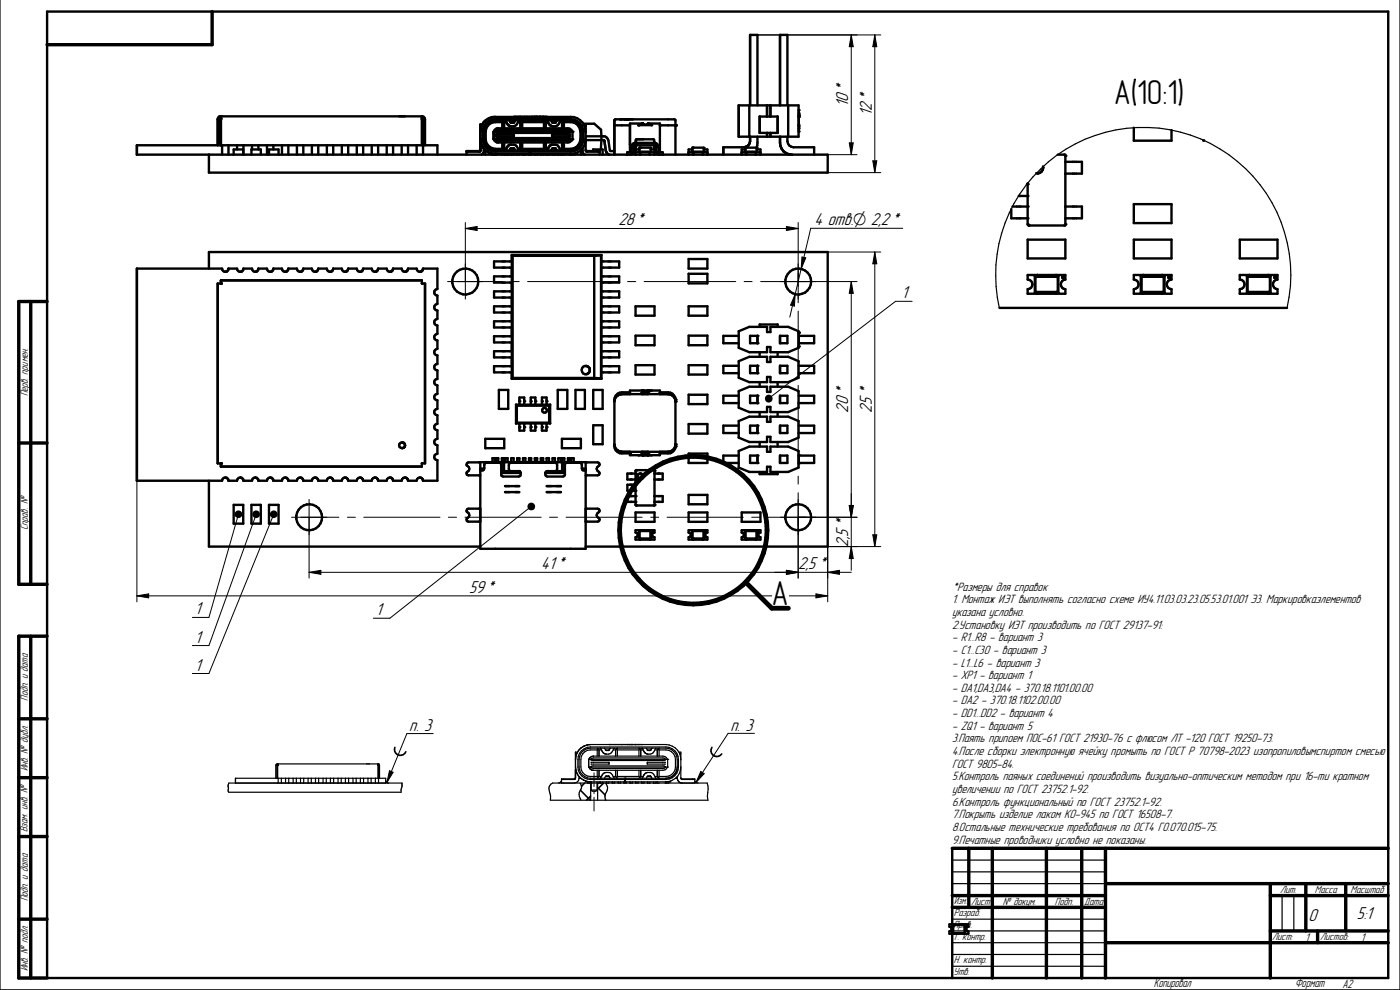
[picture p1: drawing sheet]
<svg xmlns="http://www.w3.org/2000/svg" width="297mm" height="210mm" viewBox="0 0 297 210" stroke-linecap="round" stroke-linejoin="round" font-family="sans-serif">
<defs><g id="words">
<g font-size="6.6">
<text x="236.4" y="22">А(10:1)</text>
<text x="163.7" y="128.4">А</text>
</g>
<g font-size="3.5">
<text x="180" y="22.7" transform="rotate(-90 180 22.7)">10 *</text>
<text x="185" y="24.6" transform="rotate(-90 185 24.6)">12*</text>
<text x="131.2" y="47.8">28*</text>
<text x="172.8" y="47.8">4 отв.O 2,2 *</text>
<text x="191.2" y="63.3">1</text>
<text x="180" y="87.6" transform="rotate(-90 180 87.6)">20*</text>
<text x="185" y="87.5" transform="rotate(-90 185 87.5)">25 *</text>
<text x="180" y="116" transform="rotate(-90 180 116)">2,5 *</text>
<text x="99.5" y="125.8">59 *</text>
<text x="114.8" y="120.8">41 *</text>
<text x="169.3" y="120.8">2,5 *</text>
<text x="41.3" y="130.3">1</text>
<text x="79.7" y="130.5">1</text>
<text x="41.3" y="136.4">1</text>
<text x="41.3" y="142.2">1</text>
<text x="86.8" y="155.1">п. 3</text>
<text x="155" y="155.1">п. 3</text>
<text x="277.6" y="195.3">0</text>
<text x="287.9" y="195">5:1</text>
</g>
<g font-size="2.4">
<text x="202" y="125.3">*Размеры для справок</text>
<text x="202" y="128">1. Монтаж ИЭТ выполнять согласно схеме ИУ4.11.03.03.23.05.53.01.001 Э3. Маркировкаэлементов</text>
<text x="202" y="130.7">указана условно.</text>
<text x="202" y="133.3">2.Установку ИЭТ производить по ГОСТ 29137-91:</text>
<text x="202" y="136.1">- R1...R8 - вариант 3</text>
<text x="202" y="138.7">- С1...С30 - вариант 3</text>
<text x="202" y="141.4">- L1...L6 - вариант 3</text>
<text x="202" y="144.1">- XP1 - вариант 1</text>
<text x="202" y="146.8">- DA1,DA3,DA4 - 370.18.1101.00.00</text>
<text x="202" y="149.4">- DA2 - 370.18.1102.00.00</text>
<text x="202" y="152.1">- DD1...DD2 - вариант 4</text>
<text x="202" y="154.8">- ZQ1 - вариант 5</text>
<text x="202" y="157.5">3.Паять припоем ПОС-61 ГОСТ 21930-76 с флюсом ЛТ -120 ГОСТ 19250-73.</text>
<text x="202" y="160.2">4.После сборки электронную ячейку промыть по ГОСТ Р 70798-2023 изопропиловымспиртом смесью</text>
<text x="202" y="162.9">ГОСТ 9805-84.</text>
<text x="202" y="165.5">5.Контроль паяных соединений производить визуально-оптическим методом при 16-ти кратном</text>
<text x="202" y="168.2">увеличении по ГОСТ 23752.1-92.</text>
<text x="202" y="170.9">6.Контроль функциональный по ГОСТ 23752.1-92.</text>
<text x="202" y="173.6">7.Покрыть изделие лаком КО-945 по ГОСТ 16508-7.</text>
<text x="202" y="176.2">8.Остальные технические требования по ОСТ4 ГО.070.015-75.</text>
<text x="202" y="178.9">9.Печатные проводники условно не показаны.</text>
<text x="244.8" y="209.4">Копировал</text>
<text x="274.8" y="209.4">Формат</text>
<text x="284.8" y="209.5">A2</text>
</g>
<g font-size="2.2">
<text x="276.9" y="199.5">1</text>
<text x="288.7" y="199.5">1</text>
</g>
<g font-size="2.1">
<text x="5.9" y="84.1" transform="rotate(-90 5.9 84.1)">Перв. примен.</text>
<text x="5.9" y="112.4" transform="rotate(-90 5.9 112.4)">Справ. №</text>
<text x="5.9" y="148.7" transform="rotate(-90 5.9 148.7)">Подп. и дата</text>
<text x="5.9" y="163.6" transform="rotate(-90 5.9 163.6)">Инв. № дубл.</text>
<text x="5.8" y="176.5" transform="rotate(-90 5.8 176.5)">Взам. инв. №</text>
<text x="5.9" y="191.2" transform="rotate(-90 5.9 191.2)">Подп. и дата</text>
<text x="202.4" y="191.9">Изм.</text>
<text x="206" y="191.9">Лист</text>
<text x="212.8" y="191.9">№ докум.</text>
<text x="223.8" y="191.9">Подп.</text>
<text x="230" y="191.9">Дата</text>
<text x="271.6" y="189.4">Лит.</text>
<text x="278.9" y="189.4">Масса</text>
<text x="286.5" y="189.4">Масштаб</text>
<text x="202.3" y="196.9">Пров.</text>
<text x="202.4" y="194.4">Разраб.</text>
<text x="202.1" y="199.4">Т. контр.</text>
<text x="269.9" y="199.4">Лист:</text>
<text x="280.1" y="199.4">Листов:</text>
<text x="5.9" y="206" transform="rotate(-90 5.9 206)">Инв. № подл.</text>
<text x="202.3" y="206.9">Утв.</text>
<text x="202.4" y="204.4">Н. контр.</text>
</g>
</g></defs>
<g fill="none" stroke="#000" stroke-width=".51">
<path d="M10 2.5h284.5v205h-284.5zM44.3 32.8v3.8h131.3v-3.8h-146.6v-2h63.8v2M46.8 24.7l-.3 .1-.3 .5v5.5M46.8 25.2l-.1 .1v5.5M46.9 30.8v-6.1h42.7l.3 .1 .3 .5v5.5M47.1 30.8v2M48.5 30.8v2M49.6 32.8v-1.1h2v1.1M50.3 30.8v.9M51.6 30.8v2M53.3 32.8v-1.1h2v1.1M53.5 30.8v.9"/>
<path d="M54.8 30.8v.9M56.6 30.8v2M57.1 32.8v-1.1h2v1.1M58 30.8v.9M59.8 30.8v2M61.2 30.8v2M63 30.8v2M64.3 30.8v2M66.2 30.8v2M67.5 30.8v2M69.3 30.8v2M70.7 30.8v2"/>
<path d="M72.5 30.8v2M73.9 30.8v2M75.7 30.8v2M77 30.8v2M78.9 30.8v2M80.2 30.8v2M82 30.8v2M83.4 30.8v2M85.2 30.8v2M86.6 30.8v2M88.4 30.8v2M89.5 24.7v6.1"/>
<path d="M89.5 25.2l.2 .1v5.5M89.7 30.8v2M101.9 31.8v.2h-.3h-2.6v.8M101.9 29.5a3.2 3.2 0 0 0 2.5 3.1M101.9 29.6v.2a2.93 2.93 0 0 0 1.1 2.1M101.9 26.8h.3M102.3 26.4h-.4v5.7l-2.9 .1M102.7 31.9h.3M102.7 31.5v.4M102.7 31.9l-.1 .4-.4 .5M103 31.9v.9M103 31.9l1.4 .7"/>
<path d="M103.1 25.5l-.4 .3M103.1 25.5l1.3-.7h.7h16a3.1 3.1 0 0 1 3.1 3.2M103.1 25.5a3.3 3.3 0 0 0-1.2 2.5 3.1 3.1 0 0 1 .8-2.1M103.4 26.2l1.1-.6 .6-.1h16a2.46 2.46 0 0 1 2.4 2.5 4 4 0 0 1-.6 3.2l-1.1 .6-.7 .1h-16a2.39 2.39 0 0 1-2.4-2.4 3.6 3.6 0 0 1 .7-3.3zM104.1 32.5v.2h18v-.2M104.4 32.6l.7 .1M104.5 32.7v.1M104.7 29.5h16.7l-.5 .6-.4 .1h-14.8l-.4-.1zM104.7 27.9v1.6M104.9 32.7v.1M105 27.6l.7-.4h14.8l.7 .4 .2 .3h-16.7zM105.1 29.5l.6-.2h14.8l.6 .2"/>
<path d="M105.1 27.9l.6 .3h14.8l.6-.3M105.2 29.5l.5 .3h14.8l.5-.3M105.2 27.9l.5-.3h14.8l.5 .3M105.2 28.5h3.8v.4h-3.8M105.2 32.7v.1M106.5 32.7v.1M106.6 25.9a2.95 2.95 0 0 0-3.2 .9 4.6 4.6 0 0 0 0 3.9 3.1 3.1 0 0 0 3.2 .9M106.6 25.9v1.3M106.6 30.2v1.4M106.6 25.5l.1 .2M106.6 31.6l.1 .1M106.7 25.7l.2 .2"/>
<path d="M106.7 25.7l-.1 .2M106.7 31.7l-.1 .2M106.9 25.9v1.3M106.9 30.2v1.4M106.9 31.6h.5M106.9 25.9h.5M106.9 31.6l-.2 .1M107 32.7v.1M107.1 25.5a1.52 1.52 0 0 0 1.5 1.3 1.52 1.52 0 0 0 1.6-1.3M107.1 31.9a1.53 1.53 0 0 1 1.5-1.2 1.53 1.53 0 0 1 1.6 1.2M107.2 32.7v.1M107.7 32.7v.1"/>
<path d="M107.8 32.7v.1M108.1 25.5l.3 .5h.5l.4-.5M108.2 31.6h.9M108.2 25.9h.9M108.5 32.7v.1M109 32.7v.1M109.1 31.5l.2 .4M109.1 31.5h-.7l-.3 .4M109.1 24.8h2.2M109.7 32.7v.1M109.9 31.6h.5M109.9 25.9h.5"/>
<path d="M110.2 32.7v.1M110.4 25.9v1.3M110.4 30.2v1.4M110.4 31.6l.4 .3-.2-.2M110.4 31.6l.2 .1M110.6 25.7l.2-.2-.4 .4M110.6 25.7l.2 .2M110.6 25.7l-.2 .2M110.8 31.6h4.6M110.8 31.6l-.2 .1M110.8 25.9h4.6M110.8 25.9v1.3"/>
<path d="M110.8 30.2v1.4M111 32.7v.1M111.5 32.7v.1M111.6 24.8h2.1M112.2 32.7v.1M112.4 31.9v.8M112.4 32.2h-7.3a2.67 2.67 0 0 1-2.7-2.7 3.5 3.5 0 0 1 1.4-3.8l.6-.3 .7-.1h16a2.75 2.75 0 0 1 2.7 2.7 3.7 3.7 0 0 1-1.4 3.8l-1.3 .4h-8.6M112.5 31.9v.8M112.7 32.7v.1M113.5 32.7v.1M113.8 24.8h2.1M114 32.7v.1"/>
<path d="M114.7 32.7v.1M115.2 32.7v.1M115.4 25.9v1.3M115.4 30.2v1.4M115.4 31.6l.2 .1M115.6 25.7l-.2 .2M115.6 25.7l.2 .2M115.6 31.7l-.2 .2M115.6 25.7l-.2-.2 .4 .4M115.8 25.9v1.3M115.8 30.2v1.4M115.8 31.6l-.2 .1"/>
<path d="M115.8 31.6h.4M115.8 25.9h.4M116 32.7v.1M116 25.5l.1 .1a1.46 1.46 0 0 0 1.5 1.2 1.46 1.46 0 0 0 1.4-1.3M116 31.9h.1a1.46 1.46 0 0 1 1.5-1.2 1.46 1.46 0 0 1 1.4 1.2M116.5 32.7v.1M116.9 25.5l.4 .5h.5l.3-.5M117.1 31.6h.8M117.1 25.9h.8M117.2 32.7v.1M117.7 32.7v.1M117.9 31.5h-.6l-.4 .4"/>
<path d="M117.9 31.5l.2 .4M118.3 32.7v.1M118.4 32.7v.1M118.7 31.6h.6M118.7 25.9h.6M119 32.7v.1M119.2 32.7v.1M119.3 25.9v1.3M119.3 30.2v1.4M119.3 31.6l.2 .1M119.3 31.6l.3 .3-.1-.2M119.5 25.7l.1 .2"/>
<path d="M119.5 25.7l-.2 .2M119.5 25.7l.1-.2-.3 .4M119.6 25.9v1.3M119.6 30.2v1.4M119.6 31.6l-.1 .1M119.6 25.9h1.5a2.03 2.03 0 0 1 2 2.1 2.83 2.83 0 0 1-1.4 3.5l-2.1 .1M119.7 32.7v.1M120.9 32.7v.1M121 28.5h-3.9v.4h3.9M121.2 32.7v.1M121.5 27.9v1.6M121.7 32.7v.1"/>
<path d="M123.1 31.9h.4M123.2 31.9v.9M123.5 31.5v.4M123.5 29.5a2.39 2.39 0 0 1-2.4 2.4M123.5 31.9l.2 .7 .3 .2M123.7 26.2h2.4l1.4 1.3 .1 2.2-.1 2M123.8 26.4h.4l.1 5.7 2.9 .1M124 26.8h.2M124.2 28.9h3.8a1.11 1.11 0 0 1 1.1 .9l.4 2.2h.8M124.2 29.7l4 .1 .3 2.2 .4 .6 .3 .2M124.2 31.8l.3 .2h2.7v.8M124.2 29.5a3.1 3.1 0 0 1-3.1 3.2"/>
<path d="M125.9 32v-.3h1.9v1.1M130.3 32.8v-7.2l.3-.3 12.7 .1v7.4M130.3 26.6h3.3M133.1 32.7l-.1 .1M134.8 30.3l-.3 .1a2.47 2.47 0 0 0-.6 1.9h-.8v.5M134.8 30.8l-.1 .1a2.44 2.44 0 0 1-.7 1.8l-.3 .1M134.8 30.3v.5M134.8 30.3l.2-.8h3.6l.3 .8M134.8 32.3h4.1M134.8 30.8h4.1M134.8 30.3h4.1M134.8 30.8l.2 .9"/>
<path d="M135.4 26.5h2.7M135.6 32.2v.1M135.6 32.2h2.5M135.6 31.7h-.8v1.1M135.7 31.4l-.1 .8M135.7 31.3h2.3M135.8 32.3v.5M136.2 26.2h-2.6v6.1M136.4 26.4h.9M137.5 26.3v-.1h2.5v6.1M137.8 32.3v.5M138 31.4l.1 .8"/>
<path d="M138 31.7h.9v1.1M138.1 32.2v.1M138.9 30.3v.5M138.9 30.8l.1 .1a2.07 2.07 0 0 0 .7 1.8l.3 .1M138.9 30.3l.3 .1a2.47 2.47 0 0 1 .6 1.9h.2M138.9 30.8l-.2 .9M140 32.3h.6v.5M140 26.6h3.2M140.6 32.7l.1 .1M146.1 32.3h4M146.9 32.2v.1M146.9 32.2h2.5"/>
<path d="M146.9 32.2v-.9h2.3l.2 .9M146.9 31.7h-.8v1.1M147.1 32.3v.5M149.1 32.3v.5M149.3 31.7h.8v1.1M149.4 32.2v.1M156.7 22.4h12.7v6.6h-12.7zM157.4 32.3h3.9M158.1 32.2v.1M158.1 32.2h2.5M158.1 31.7h-.7v1.1M158.2 31.4l-.1 .8"/>
<path d="M158.3 32.3v.5M159 22.4v6.6M159.1 29a1.69 1.69 0 0 1-1.2 2.2h-4.4v1.6M159.1 22.4v-15h1.6v15M160.4 32.3v.5M160.5 31.7h.8v1.1M160.5 31.4l.1 .8M160.6 32.2v.1M160.7 29v1.8l-.2 .5h-2.3M161.2 24.7h3.8v3.5h-3.8zM162.7 22.4v2.3M162.7 28.2v.8"/>
<path d="M163.4 22.4v2.3M163.4 28.2v.8M165.5 22.4v-15h1.5v15M165.5 29a3.2 3.2 0 0 0 1.3 3.5l1.2 .3M167 29a1.69 1.69 0 0 0 1.3 2.2h4.4v1.6M167.2 22.4v6.6M169.5 23.4v.6M169.5 24.5v2.4M169.5 27.3v.6M29 57h18.1a.68 .68 0 0 0 .7 .7 .68 .68 0 0 0 .7-.7h1.8a.68 .68 0 0 0 .7 .7 .68 .68 0 0 0 .6-.7h1.9a.68 .68 0 0 0 .6 .7 .68 .68 0 0 0 .7-.7h1.8a.68 .68 0 0 0 .7 .7 .68 .68 0 0 0 .7-.7h1.8a.68 .68 0 0 0 .7 .7 .68 .68 0 0 0 .7-.7h1.8a.68 .68 0 0 0 .7 .7 .68 .68 0 0 0 .6-.7h1.9a.68 .68 0 0 0 .6 .7 .68 .68 0 0 0 .7-.7h1.8a.68 .68 0 0 0 .7 .7 .68 .68 0 0 0 .7-.7h1.8a.68 .68 0 0 0 .7 .7 .68 .68 0 0 0 .7-.7h1.8a.68 .68 0 0 0 .7 .7 .68 .68 0 0 0 .6-.7h1.9a.68 .68 0 0 0 .6 .7 .68 .68 0 0 0 .7-.7h1.8a.68 .68 0 0 0 .7 .7 .68 .68 0 0 0 .7-.7h1.8a.68 .68 0 0 0 .7 .7 .68 .68 0 0 0 .7-.7h1.8a.68 .68 0 0 0 .7 .7 .68 .68 0 0 0 .6-.7h3.1v4.3a.7 .7 0 0 0-.7 .7 .7 .7 0 0 0 .7 .7v1.8a.7 .7 0 0 0-.7 .7 .7 .7 0 0 0 .7 .7v1.7a.7 .7 0 0 0-.7 .7 .7 .7 0 0 0 .7 .7v1.8a.7 .7 0 0 0-.7 .7 .7 .7 0 0 0 .7 .7v1.8a.7 .7 0 0 0-.7 .7 .7 .7 0 0 0 .7 .7v1.8a.68 .68 0 0 0-.7 .7 .68 .68 0 0 0 .7 .7v1.8a.68 .68 0 0 0-.7 .7 .68 .68 0 0 0 .7 .6v1.9a.68 .68 0 0 0-.7 .6 .68 .68 0 0 0 .7 .7v1.8a.68 .68 0 0 0-.7 .7 .68 .68 0 0 0 .7 .7v1.8a.68 .68 0 0 0-.7 .7 .68 .68 0 0 0 .7 .7v1.8a.68 .68 0 0 0-.7 .7 .68 .68 0 0 0 .7 .6v1.9a.68 .68 0 0 0-.7 .6 .68 .68 0 0 0 .7 .7v4.4h-3.1a.68 .68 0 0 0-.6-.7 .68 .68 0 0 0-.7 .7h-1.8a.68 .68 0 0 0-.7-.7 .68 .68 0 0 0-.7 .7h-1.8a.68 .68 0 0 0-.7-.7 .68 .68 0 0 0-.7 .7h-1.8a.68 .68 0 0 0-.7-.7 .68 .68 0 0 0-.6 .7h-1.9a.68 .68 0 0 0-.6-.7 .68 .68 0 0 0-.7 .7h-1.8a.68 .68 0 0 0-.7-.7 .68 .68 0 0 0-.7 .7h-1.8a.68 .68 0 0 0-.7-.7 .68 .68 0 0 0-.7 .7h-1.8a.68 .68 0 0 0-.7-.7 .68 .68 0 0 0-.6 .7h-1.9a.68 .68 0 0 0-.6-.7 .68 .68 0 0 0-.7 .7h-1.8a.68 .68 0 0 0-.7-.7 .68 .68 0 0 0-.7 .7h-1.8a.68 .68 0 0 0-.7-.7 .68 .68 0 0 0-.7 .7h-1.8a.68 .68 0 0 0-.7-.7 .68 .68 0 0 0-.6 .7h-1.9a.68 .68 0 0 0-.6-.7 .68 .68 0 0 0-.7 .7h-1.8a.68 .68 0 0 0-.7-.7 .68 .68 0 0 0-.7 .7h-18.1zM44.3 57v-3.5h131.3v62.5h-51.4M108.6 54.1v26.2"/>
<path d="M108.6 54.1h19M108.6 54.1l.2 .2M108.6 55.5h-3.8v1.3h3.8M108.6 58.6h-3.8v1.3h3.8M108.8 54.3v25.9M108.8 54.3h17.3M126.1 54.3v25.9M127.5 54.2v26.1M127.5 54.2l-1.4 .1M127.6 54.1v26.2M127.6 54.1l-.1 .1M127.6 55.5h3.8v1.3h-3.8"/>
<path d="M127.6 58.6h3.8v1.3h-3.8M146.1 58.1h4v2h-4zM146.1 54.9h4v2.1h-4zM46.8 60.2h-.6v38.1h.6M46.9 60.1v-.6h42.6v.6M89.5 60.2h.7v38.1h-.7M108.6 65h-3.8v1.3h3.8M108.6 61.8h-3.8v1.3h3.8M108.6 68.2h-3.8v1.3h3.8M108.6 71.3h-3.8v1.3h3.8M108.6 74.5h-3.8v1.3h3.8M108.6 77.7h-3.8v1.3h3.8"/>
<path d="M124.2 77.6a.87 .87 0 0 1 .9 .9M125.1 78.5a.87 .87 0 0 1-.9 .9M127.6 65h3.8v1.3h-3.8M127.6 61.8h3.8v1.3h-3.8M127.6 68.2h3.8v1.3h-3.8M127.6 71.3h3.8v1.3h-3.8M127.6 74.5h3.8v1.3h-3.8M127.6 77.7h3.8v1.3h-3.8M134.8 65h4.1v2h-4.1zM134.8 71.2h4.1v2h-4.1zM134.8 77.5h4.1v2h-4.1zM146.1 65h4v2h-4z"/>
<path d="M146.1 71.2h4v2h-4zM146.1 77.5h4v2h-4zM156.7 71.2h-3.2v1.6h3.2M156.7 77.6h-3.2v1.6h3.2M156.7 70.3l2.3-1h3.7v1.1h.7v-1.1h3.8l2.2 1v3.5l-2.2 .9h-3.8v-1.1h-.7v1.1h-3.7l-2.3-.9zM156.7 76.6l2.3-.9h3.7v1.1h.7v-1.1h3.8l2.2 .9v3.5l-2.2 1h-3.8v-1.1h-.7v1.1h-3.7l-2.3-1zM159.1 71.2h1.6v1.6h-1.6zM159.1 77.6h1.6v1.6h-1.6zM161.2 69.3v-.5h3.8v.5M161.2 74.7v1M165 74.7v1M165.5 71.2h1.5v1.6h-1.5z"/>
<path d="M165.5 77.6h1.5v1.6h-1.5zM169.4 77.6h3.3v1.6h-3.3M169.5 71.2h3.2v1.6h-3.2M169.5 70.6v2.9M46.9 98.3v.7h42.6v-.7M101.9 99.8l.7-.1 .1-1.2 .3-.3h3l.2 .1 .1 .3 .1 2.4 .3 .1h3.4l.3-.1v-.7M101.9 98v18.4h22.3v-18.4M101.9 99.4h.8M103 93.1h4v2h-4zM103.3 98v.2M104.5 98v-.8h.4v.8M105.2 98v-.8h.5v.8"/>
<path d="M105.8 82.7h2v4h-2zM106.8 99.9h3.3M106.8 98v1.9M106.8 99.9l-.4 .4M106.9 98v1.9M107 98v-.8h-.5l-.1 3.1M107.2 98v-.8h.5v.8M108.3 99.9h-.2l-.2-.5 .1-1 .3-.2h9.6h.2l.1 .5v1l-.3 .2M108.5 98v-.8h.5v.8M108.6 80.3h19M108.8 80.2l-.2 .1M108.8 80.2h17.3"/>
<path d="M109.5 85.9h7.2M109.5 89.8h7.2M109.5 85.9v3.9M109.5 85.9l.1 .2M109.6 86.1v3.6M109.6 89.7h6.9M109.6 86.1h6.9M109.6 89.7l-.1 .1M109.7 98v-.8h.5v.8M110 98v.2M110.1 99.9l.3 .2v.2M110.1 98v.2"/>
<path d="M110.1 99.9l.3 .4M110.2 85.9v-1.6h1v1.6M110.2 89.8v1.6h1v-1.6M110.5 98v.2M111 98v-.8h.5v.8M112.2 98v-.8h.5v.8M112.6 89.8v1.6h1v-1.6M112.6 85.9v-1.6h1v1.6M113.5 98v-.8h.5v.8M114.7 98v-.8h.5v.8M115 85.9v-1.6h1v1.6M115 89.8v1.6h1v-1.6"/>
<path d="M115.7 98v.2M116 98v-.8h.5v.8M116.1 99.9l-.4 .4M116.1 99.9h3.2M116.1 98v.2M116.2 98v.2M116.5 86.1v3.6M116.5 89.7l.2 .1M116.7 85.9v3.9M116.7 85.9l-.2 .2M117.2 98v-.8h.5v.8M118.3 82.7h2.1v4h-2.1z"/>
<path d="M118.4 98v-.8h.6v.8M119.2 93.1h4v2h-4zM119.3 98v1.9M119.3 99.9l.5 .4M119.7 98v-.8h-.5l.1 2.7M119.8 98v2.3M120.5 98v-.8h.4v.8M121.2 98v-.8h.5v.8M122.1 82.7h2v4h-2zM122.9 98v.2M123.4 99.4h.8M124.2 99.8l-.7-.1-.1-1.2-.2-.3h-3l-.3 .1-.1 .3v2.1l-.3 .4h-3.4l-.4-.4v-.4"/>
<path d="M125.9 82.7h1.9v4h-1.9zM125.9 90.2h1.9v4h-1.9zM126.1 80.2l1.4 .1M127.5 80.3h.1M130.3 94.3a1.55 1.55 0 0 0 1.6 1.5h9.8h.5l.8-.6M133.6 83.6v-.8h6.4v.8M133.6 95.8v.8h6.4v-.8M133.6 83.2h-1.7a1.61 1.61 0 0 0-1.6 1.6v9.8a1.55 1.55 0 0 0 1.6 1.6h1.7M135 99.7h3.7l.2 .2v7.2l-.2 .1h-3.7l-.2-.1v-7.2zM136.2 96.2v.3v-.2M136.2 83.4v.2M136.2 95.8v.3"/>
<path d="M136.2 96.1v.3M136.2 83.3h1.3M136.2 96.2h1.3M136.2 83.3v.3M136.2 95.8v.4M136.2 82.9v.4M136.2 96.2l.1 .1M136.2 96.1h1.3M137.5 83.1h-1.3v.2M137.5 82.9v.7M137.5 95.8v.7M137.5 83.2l-1.3 .1"/>
<path d="M140 83.2h1.7a1.55 1.55 0 0 1 1.6 1.6v9.8a1.55 1.55 0 0 1-1.6 1.6h-1.7M143 84.2l.3 .7M143 84.2l-.3-.3-1-.3h-9.8a1.61 1.61 0 0 0-1.6 1.6M143 84.2l.3 .5v.5M143.2 94.8l-.2 .4M143.3 94.3l-.3 .9M146.1 83.7h4v2h-4zM146.1 90h4v2h-4zM146.1 96.2h4v2h-4zM156.7 96.6h-3.2v1.6h3.2M156.7 83l2.3-1h3.7v1.1h.7v-1.1h3.8l2.2 1v3.5l-2.2 .9h-3.8v-1.1h-.7v1.1h-3.7l-2.3-.9zM156.7 95.7l2.3-1h3.7v1.1h.7v-1.1h3.8l2.2 1v3.5l-2.2 .9h-3.8v-1.1h-.7v1.1h-3.7l-2.3-.9z"/>
<path d="M156.7 90.3h-3.2v1.6h3.2M156.7 83.9h-3.2v1.6h3.2M156.7 89.3l2.3-.9h3.7v1.1h.7v-1.1h3.8l2.2 .9v3.5l-2.2 1h-3.8v-1.1h-.7v1.1h-3.7l-2.3-1zM159.1 96.6h1.6v1.6h-1.6zM159.1 90.3h1.6v1.6h-1.6zM159.1 83.9h1.6v1.6h-1.6zM161.2 81.1v.9M161.2 87.4v1M161.2 93.8v.9M165 81.1v.9M165 87.4v1M165 93.8v.9"/>
<path d="M165.5 96.6h1.5v1.6h-1.5zM165.5 90.3h1.5v1.6h-1.5zM165.5 83.9h1.5v1.6h-1.5zM169.4 90.3h3.3v1.6h-3.3M169.4 83.9h3.3v1.6h-3.3M169.5 96.6h3.2v1.6h-3.2M169.5 96.6v1.7M44.3 102v14h57.6M49.6 107.1h2v4h-2zM53.3 107.1h2v4h-2zM57.1 107.1h2v4h-2zM101.9 107.9h-2.5l-.3 .1-.1 .5a.77 .77 0 0 1 .6 .8 .77 .77 0 0 1-.6 .7l.1 .5 .3 .2h2.5"/>
<path d="M101.9 100.8h-2.5l-.3-.1a.6 .6 0 0 1 .4-.9 .77 .77 0 0 0-.5-1.1l.1-.5 .3-.1h27.4l.3 .1a.61 .61 0 0 1-.4 .9 .79 .79 0 0 0 .4 1.1v.5l-.3 .1h-2.6M106.4 100.3h4M107.1 103.1h3.1M107.1 104.4h3.1M115.7 100.3h4.1M116 103.1h3M116 104.4h3M124.2 107.9h2.6l.3 .1a.61 .61 0 0 1-.4 .9 .79 .79 0 0 0 .4 1.1v.5l-.3 .2h-2.6M134.8 100.5h-1.7v1.2h1.7M134.8 105.2h-1.7v1.3h1.7M134.8 102.8h-1.7v1.3h1.7M134.8 108.7h4.1v2h-4.1z"/>
<path d="M134.8 112.5h4.1v.5l-.6 .3v.3l.6 .4v.5h-4.1v-.5l.5-.4-.2-.5-.3-.1zM135.6 114.3h2.5M135.6 112.6v1.7M135.6 112.6h2.5M135.6 112.6h.1M135.7 114.3h2.3M135.7 114.3h-.1M135.7 112.6v1.7M135.7 112.6h2.3M135.7 112.6v.1M135.8 112.5v.1M135.8 114.3v.2"/>
<path d="M137.8 112.5v.1M137.8 114.3v.2M138 114.3h.1M138 112.6v1.7M138 112.6v.1M138.1 112.6v1.7M138.1 112.6h-.1M138.5 112.6l.2 .1-.1 .1zM138.9 100.5h1.7v1.2h-1.7M138.9 105.2h1.7v1.3h-1.7M146.1 105h4v2h-4zM146.1 108.7h4v2h-4z"/>
<path d="M146.1 112.5h4v.5l-.5 .3 .2 .6 .3 .1v.5h-4v-.5l.5-.4-.2-.5-.3-.1zM146.9 114.3h2.5M146.9 114.3h2.4M146.9 112.6h2.4M146.9 114.3h.1M146.9 112.6v1.7M146.9 112.6v.1M147.1 112.5v.1M147.1 114.3v.2M149.1 112.5v.1M149.1 114.3v.2M149.3 114.3h.1"/>
<path d="M149.3 112.6v1.7M149.3 112.6l-.1 .1M149.4 112.6h-2.5v1.7M149.4 112.6v1.7M149.4 112.6h-.1M149.8 112.6l.1 .1v.1zM157.4 112.5h3.9v.5l-.4 .3 .1 .6 .3 .1v.5h-3.9v-.5l.4-.4-.2-.5-.2-.1zM157.4 108.7h3.9v2h-3.9zM158.1 114.3h2.5M158.1 112.6h2.5v1.7M158.1 112.6v1.7M158.1 112.6h.1"/>
<path d="M158.2 114.3h2.4M158.2 112.6l2.3 .1M158.2 114.3h-.1M158.2 112.6v1.7M158.2 112.6v.1M158.3 112.5v.1M158.3 114.3v.2M160.4 112.5v.1M160.4 114.3v.2M161 112.6l.2 .1-.2 .1zM161.2 100.1v.5h3.8v-.5M202 180v27.5"/>
<path d="M201.4 196.1h4v.5l-.4 .3 .1 .6 .3 .1v.5h-4v-.5l.5-.4-.2-.5-.3-.1zM202.2 196.2h2.5M202.2 198h2.5M202.2 196.2v1.8M202.2 196.2l.1 .1M202.3 197.8l-.1 .2M202.4 196.1v.1M202.4 198v.1M204.4 196.1v.1M204.4 198v.1M204.6 197.8l.1 .2M204.7 196.2v1.8"/>
<path d="M204.7 196.2l-.1 .1M205.1 196.3l.1 .1z"/>
<circle cx="98.7" cy="59.7" r="2.75"/>
<circle cx="169.3" cy="59.7" r="2.74"/>
<circle cx="124.2" cy="78.5" r=".89"/>
<circle cx="85.3" cy="94.5" r=".62"/>
<circle cx="115.5" cy="87" r=".51"/>
<circle cx="65.6" cy="109.7" r="2.75"/>
<circle cx="135.9" cy="101.1" r=".62"/>
<circle cx="169.3" cy="109.7" r="2.75"/>
</g>
<g fill="none" stroke="#000" stroke-width=".72">
<path d="M45 2.5v7h-35M6.5 64v60M10 64h-6v60h6M4 94h6M6.5 135v72.5M10 135h-6v72.5h6M4 152.5h6M4 177.5h6M4 165h6M202 180h92.5M205.5 180v12.5M210.5 180v27.5"/>
<path d="M222 180v27.5M229.5 180v27.5M234.5 180v27.5M4 195h6M202 190h32.5M202 192.5h32.5M234.5 187.5h60M234.5 200h60M269.5 187.5v20M269.5 190h25M269.5 197.5h25M277 187.5v10"/>
<path d="M279.5 197.5v2.5M285.5 187.5v10"/>
</g>
<g fill="none" stroke="#000" stroke-width=".25">
<path d="M0 0v210h297v-210M48.6 166.1l-.2 .6 .1 1.4h36.6l.2-2M116.8 169.8h33.4M123.1 166.1a1.5 1.5 0 0 1-.2 2 2.06 2.06 0 0 0 .4 1.7M125.3 166.1v3.7M126.8 166.1v3.7M128.5 166.1l.2 .3a1.61 1.61 0 0 1-.3 2v.8l.1 .6M202 182.5h32.5M202 185h32.5M202 187.5h32.5M202 195h32.5M202 197.5h32.5"/>
<path d="M202 200h32.5M202.3 196.8v.5M203 197.9h.8M203.1 196.3h.7M203.1 197.8h.7M204.6 196.9v.5M204.6 196.8v.6M272 190v7.5M274.5 190v7.5M202 202.5h32.5M202 205h32.5"/>
</g>
<g fill="#000">
<circle cx="46.8" cy="25.2" r=".25"/>
<circle cx="46.9" cy="24.7" r=".25"/>
<circle cx="101.9" cy="29.5" r=".25"/>
<circle cx="102.7" cy="25.9" r=".25"/>
<circle cx="104.7" cy="29.5" r=".25"/>
<circle cx="104.7" cy="27.9" r=".25"/>
<circle cx="109.1" cy="24.8" r=".25"/>
<circle cx="111.3" cy="24.8" r=".25"/>
<circle cx="111.6" cy="24.8" r=".25"/>
<circle cx="113.4" cy="24.8" r=".25"/>
<circle cx="113.7" cy="24.8" r=".25"/>
<circle cx="113.8" cy="24.8" r=".25"/>
<circle cx="114.6" cy="24.8" r=".25"/>
<circle cx="115.2" cy="24.8" r=".25"/>
<circle cx="115.9" cy="24.8" r=".25"/>
<circle cx="121.4" cy="29.5" r=".25"/>
<circle cx="121.5" cy="27.9" r=".25"/>
<circle cx="123.5" cy="29.5" r=".25"/>
<circle cx="131.6" cy="25.3" r=".25"/>
<circle cx="132.4" cy="25.3" r=".25"/>
<circle cx="132.6" cy="25.3" r=".25"/>
<circle cx="133.1" cy="25.3" r=".25"/>
<circle cx="133.2" cy="25.3" r=".25"/>
<circle cx="133.6" cy="30.7" r=".25"/>
<circle cx="134.1" cy="25.3" r=".25"/>
<circle cx="134.8" cy="30.3" r=".25"/>
<circle cx="134.8" cy="30.8" r=".25"/>
<circle cx="135" cy="30.3" r=".25"/>
<circle cx="135" cy="30.8" r=".25"/>
<circle cx="135.4" cy="26.6" r=".25"/>
<circle cx="135.7" cy="31.3" r=".25"/>
<circle cx="136.2" cy="26.2" r=".25"/>
<circle cx="136.2" cy="26.3" r=".25"/>
<circle cx="136.2" cy="26.4" r=".25"/>
<circle cx="136.3" cy="26.4" r=".25"/>
<circle cx="136.4" cy="26.4" r=".25"/>
<circle cx="137.3" cy="26.4" r=".25"/>
<circle cx="137.4" cy="26.4" r=".25"/>
<circle cx="137.5" cy="26.2" r=".25"/>
<circle cx="137.5" cy="26.4" r=".25"/>
<circle cx="137.5" cy="26.3" r=".25"/>
<circle cx="138" cy="31.4" r=".25"/>
<circle cx="138.1" cy="26.5" r=".25"/>
<circle cx="138.7" cy="30.3" r=".25"/>
<circle cx="138.7" cy="30.8" r=".25"/>
<circle cx="138.9" cy="30.8" r=".25"/>
<circle cx="138.9" cy="30.3" r=".25"/>
<circle cx="140" cy="26.6" r=".25"/>
<circle cx="143.2" cy="26.6" r=".25"/>
<circle cx="143.3" cy="26.6" r=".25"/>
<circle cx="146.9" cy="31.3" r=".25"/>
<circle cx="149.3" cy="31.4" r=".25"/>
<circle cx="158.2" cy="31.3" r=".25"/>
<circle cx="160.5" cy="31.4" r=".25"/>
<circle cx="169.4" cy="24" r=".25"/>
<circle cx="169.4" cy="23.4" r=".25"/>
<circle cx="169.4" cy="26.9" r=".25"/>
<circle cx="169.4" cy="24.7" r=".25"/>
<circle cx="169.4" cy="24.4" r=".25"/>
<circle cx="169.4" cy="27.9" r=".25"/>
<circle cx="169.4" cy="26.5" r=".25"/>
<circle cx="169.4" cy="27.3" r=".25"/>
<circle cx="169.5" cy="24.4" r=".25"/>
<circle cx="169.5" cy="24.8" r=".25"/>
<circle cx="46.8" cy="60.2" r=".25"/>
<circle cx="46.9" cy="60.1" r=".25"/>
<circle cx="46.9" cy="60.2" r=".25"/>
<circle cx="89.5" cy="60.1" r=".25"/>
<circle cx="160.7" cy="77.6" r=".25"/>
<circle cx="160.7" cy="71.2" r=".25"/>
<circle cx="160.7" cy="72.8" r=".25"/>
<circle cx="160.7" cy="79.2" r=".25"/>
<circle cx="169.4" cy="73.5" r=".25"/>
<circle cx="169.4" cy="70.6" r=".25"/>
<circle cx="169.5" cy="70.6" r=".25"/>
<circle cx="46.9" cy="98.3" r=".25"/>
<circle cx="89.5" cy="98.3" r=".25"/>
<circle cx="106.8" cy="99.9" r=".25"/>
<circle cx="110" cy="98" r=".25"/>
<circle cx="110.1" cy="99.9" r=".25"/>
<circle cx="110.2" cy="90.6" r=".25"/>
<circle cx="110.2" cy="85.1" r=".25"/>
<circle cx="111.2" cy="85.1" r=".25"/>
<circle cx="111.2" cy="90.6" r=".25"/>
<circle cx="112.6" cy="90.6" r=".25"/>
<circle cx="112.6" cy="85.1" r=".25"/>
<circle cx="113.6" cy="85.1" r=".25"/>
<circle cx="113.6" cy="90.6" r=".25"/>
<circle cx="115" cy="85.1" r=".25"/>
<circle cx="115" cy="90.6" r=".25"/>
<circle cx="116" cy="85.1" r=".25"/>
<circle cx="116" cy="90.6" r=".25"/>
<circle cx="116.1" cy="99.9" r=".25"/>
<circle cx="119.3" cy="99.9" r=".25"/>
<circle cx="133.6" cy="96.2" r=".25"/>
<circle cx="134.8" cy="99.9" r=".25"/>
<circle cx="135" cy="99.7" r=".25"/>
<circle cx="135.4" cy="96.6" r=".25"/>
<circle cx="136.2" cy="83.3" r=".25"/>
<circle cx="136.2" cy="96.2" r=".25"/>
<circle cx="136.2" cy="83.1" r=".25"/>
<circle cx="136.2" cy="82.8" r=".25"/>
<circle cx="136.2" cy="83.2" r=".25"/>
<circle cx="136.2" cy="83" r=".25"/>
<circle cx="136.2" cy="82.9" r=".25"/>
<circle cx="136.2" cy="96.1" r=".25"/>
<circle cx="136.2" cy="96.5" r=".25"/>
<circle cx="136.3" cy="96.3" r=".25"/>
<circle cx="136.3" cy="96.6" r=".25"/>
<circle cx="136.3" cy="82.8" r=".25"/>
<circle cx="136.3" cy="96.5" r=".25"/>
<circle cx="136.3" cy="83.1" r=".25"/>
<circle cx="136.4" cy="82.8" r=".25"/>
<circle cx="136.4" cy="83.1" r=".25"/>
<circle cx="136.4" cy="96.6" r=".25"/>
<circle cx="136.4" cy="96.3" r=".25"/>
<circle cx="136.5" cy="96.1" r=".25"/>
<circle cx="136.5" cy="83.3" r=".25"/>
<circle cx="137.2" cy="96.1" r=".25"/>
<circle cx="137.2" cy="83.3" r=".25"/>
<circle cx="137.3" cy="83.1" r=".25"/>
<circle cx="137.3" cy="96.6" r=".25"/>
<circle cx="137.4" cy="82.8" r=".25"/>
<circle cx="137.4" cy="83.1" r=".25"/>
<circle cx="137.4" cy="96.6" r=".25"/>
<circle cx="137.4" cy="96.5" r=".25"/>
<circle cx="137.5" cy="96.5" r=".25"/>
<circle cx="137.5" cy="83.1" r=".25"/>
<circle cx="137.5" cy="96.2" r=".25"/>
<circle cx="137.5" cy="83.2" r=".25"/>
<circle cx="137.5" cy="96.1" r=".25"/>
<circle cx="137.5" cy="83.3" r=".25"/>
<circle cx="137.5" cy="82.9" r=".25"/>
<circle cx="137.5" cy="83.4" r=".25"/>
<circle cx="138.1" cy="82.8" r=".25"/>
<circle cx="138.1" cy="96.6" r=".25"/>
<circle cx="138.7" cy="99.7" r=".25"/>
<circle cx="138.9" cy="99.9" r=".25"/>
<circle cx="140" cy="96.1" r=".25"/>
<circle cx="143.2" cy="94.8" r=".25"/>
<circle cx="143.3" cy="94.7" r=".25"/>
<circle cx="143.3" cy="94.6" r=".25"/>
<circle cx="143.3" cy="84.8" r=".25"/>
<circle cx="143.3" cy="85.2" r=".25"/>
<circle cx="143.3" cy="94.3" r=".25"/>
<circle cx="160.7" cy="83.9" r=".25"/>
<circle cx="160.7" cy="85.5" r=".25"/>
<circle cx="160.7" cy="98.2" r=".25"/>
<circle cx="160.7" cy="90.3" r=".25"/>
<circle cx="160.7" cy="96.6" r=".25"/>
<circle cx="160.7" cy="91.9" r=".25"/>
<circle cx="169.4" cy="98.3" r=".25"/>
<circle cx="169.5" cy="96.6" r=".25"/>
<circle cx="134.8" cy="104.1" r=".25"/>
<circle cx="134.8" cy="101.7" r=".25"/>
<circle cx="134.8" cy="106.5" r=".25"/>
<circle cx="134.8" cy="102.8" r=".25"/>
<circle cx="134.8" cy="100.5" r=".25"/>
<circle cx="134.8" cy="107.1" r=".25"/>
<circle cx="134.8" cy="105.2" r=".25"/>
<circle cx="135" cy="107.2" r=".25"/>
<circle cx="135.7" cy="114.2" r=".25"/>
<circle cx="138" cy="114.3" r=".25"/>
<circle cx="138.7" cy="107.2" r=".25"/>
<circle cx="138.9" cy="107.1" r=".25"/>
<circle cx="138.9" cy="105.2" r=".25"/>
<circle cx="138.9" cy="100.5" r=".25"/>
<circle cx="138.9" cy="106.5" r=".25"/>
<circle cx="138.9" cy="101.7" r=".25"/>
<circle cx="146.9" cy="112.6" r=".25"/>
<circle cx="146.9" cy="114.2" r=".25"/>
<circle cx="149.3" cy="114.3" r=".25"/>
<circle cx="158.2" cy="114.2" r=".25"/>
<circle cx="160.5" cy="112.6" r=".25"/>
<circle cx="160.5" cy="114.3" r=".25"/>
<circle cx="202.3" cy="196.3" r=".25"/>
<circle cx="204.6" cy="196.3" r=".25"/>
</g>
<g fill="none" stroke="#000" stroke-width=".21">
<path d="M159.9 7.4h27M180.6 7.4l.4 2.5h-.8zM180.6 7.4v25.4M185.6 7.4l.4 2.5h-.8zM185.6 7.4v29.2M175.6 36.6h11.3M175.6 32.8h6.2M180.2 30.3h.8l-.4 2.5zM185.2 34.1h.8l-.4 2.5zM95 59.7h11.6M98.7 47.2v16.3M98.7 48.5l2.5-.5v.9z"/>
<path d="M98.7 48.5h70.6M108.5 59.7h1.7M111.9 59.7h19.5M133.1 59.7h1.8M136.7 59.7h19.4M157.9 59.7h1.7M161.4 59.7h20.4M166.8 48l2.5 .5-2.5 .4zM169.3 47.2v17M170 57l-2.4 10.3M170.1 54.5l.8 .2-.9 2.3zM175.6 53.5h11.3"/>
<path d="M180.6 59.7v61.3M180.6 59.7l.4 2.5h-.8zM185.6 53.5v62.5M185.6 53.5l.4 2.5h-.8zM191.5 48.4h-19.5l-2 8.6M168.7 62.4l-.2 2.5-.8-.2zM169.3 66v14M169.3 81.7v1.8M169.3 85.3v13.9M29 102v25.7M61.8 109.7h10.1M65.6 106v16.6"/>
<path d="M73.7 109.7h1.7M77.2 109.7h16.1M95.1 109.7h1.8M98.6 109.7h16.2M116.6 109.7h1.7M120.1 109.7h16.1M138 109.7h1.7M141.5 109.7h16.2M159.5 109.7h1.7M163 109.7h18.8M169.3 101v1.7M169.3 104.5v18.1"/>
<path d="M180.2 107.2h.8l-.4 2.5zM180.6 116l.4 2.5h-.8zM185.2 113.5h.8l-.4 2.5zM186.9 116h-11.3v11.7M29 126.4l2.5-.4v.8zM29 126.4h146.6M65.6 121.4l2.5-.4v.8zM65.6 121.4h115M166.8 121l2.5 .4-2.5 .4zM173.1 126l2.5 .4-2.5 .4zM175.6 121.4l2.5-.4v.8z"/>
</g>
<g fill="#000">
<path d="M180.6 7.4l.4 2.5h-.8zM185.6 7.4l.4 2.5h-.8zM180.2 30.3h.8l-.4 2.5zM185.2 34.1h.8l-.4 2.5zM98.7 48.5l2.5-.5v.9zM166.8 48l2.5 .5-2.5 .4zM170.1 54.5l.8 .2-.9 2.3zM185.6 53.5l.4 2.5h-.8zM168.7 62.4l-.2 2.5-.8-.2zM180.6 59.7l.4 2.5h-.8zM180.2 107.2h.8l-.4 2.5zM180.6 116l.4 2.5h-.8z"/>
<path d="M185.2 113.5h.8l-.4 2.5zM29 126.4l2.5-.4v.8zM65.6 121.4l2.5-.4v.8zM166.8 121l2.5 .4-2.5 .4zM173.1 126l2.5 .4-2.5 .4zM175.6 121.4l2.5-.4v.8z"/>
</g>
<path d="M123.1 167.6l2.1 2.2M124 166.1l-.6 .7M125.3 168.9l-.9 .9M126.8 167l1.6 1.7M128.1 166.1l-1.3 1.3M128.5 169.7l-.1 .1" fill="none" stroke="#000" stroke-width=".34"/>
<g fill="none" stroke="#000" stroke-width="1">
<path d="M158.2 123.5l5.5 5.5h3.6"/>
<circle cx="147.1" cy="112.5" r="15.6"/>
</g>
<path d="M163.7 123.4h3.6v5h-3.6z" fill-rule="evenodd" fill="#fff"/>
<g fill="none" stroke="#000" stroke-width=".51">
<path d="M217.9 39.1h.1M221.3 35.3a1.21 1.21 0 0 1-1.4 1.4M224.4 32.8h1.4l.2 .3v14.7h-7.9l-.1-8.9M226 34.3h3.5v2.5h-3.5M240.5 27.1v2.7h8v-2.2M255.3 29.8h.1M214.5 44.4v1.9h3.5M214.8 43.8h3.2M216.1 41.6h1.9M218 50.8h8v4h-8zM218 58.3h8v1a1.02 1.02 0 0 0-1 1 1.02 1.02 0 0 0 1 1v1h-8v-1a1.02 1.02 0 0 0 1-1 1.02 1.02 0 0 0-1-1zM219.5 58.6v3.5"/>
<path d="M219.5 58.6h5M219.5 58.6l.2 .1M219.7 58.7v3.2M219.7 58.7h4.7M219.7 58.7l.1 .1M220 58.3v.3M224 58.3v.3M224.4 58.7v3.2M224.4 58.7l-.1 .1M224.5 58.6v3.5M224.5 58.6l-.1 .1M225.3 58.8l.4-.1v.3l-.4-.1z"/>
<path d="M226 43.8h3.5v2.5h-3.5M240.5 43.3h8v4h-8zM240.5 50.8h8v4h-8zM240.5 58.3h8v1a1.02 1.02 0 0 0-1 1 1.02 1.02 0 0 0 1 1v1h-8v-1a1.02 1.02 0 0 0 1.1-1 1.02 1.02 0 0 0-1.1-1zM242 58.6h5.1M242 58.6v3.5M242 58.6l.2 .1M242.2 58.7h4.7M242.2 58.7v3.2M242.2 58.7l.1 .1M242.5 58.3v.3M246.5 58.3v.3"/>
<path d="M246.9 58.7v3.2M246.9 58.7l-.1 .1M247.1 58.6v3.5M247.1 58.6l-.2 .1M247.9 58.8l.1-.2 .2 .2-.2 .2zM263 58.3h8v1a1.02 1.02 0 0 0-1 1 1.02 1.02 0 0 0 1 1v1h-8v-1a1.02 1.02 0 0 0 1-1 1.02 1.02 0 0 0-1-1zM263 50.8h8v4h-8zM264.5 58.6h5M264.5 58.6v3.5M264.5 58.6l.2 .1M264.7 58.7h4.7M264.7 58.7v3.2"/>
<path d="M264.7 58.7l.1 .1M265 58.3v.3M269 58.3v.3M269.4 58.7v3.2M269.4 58.7l-.1 .1M269.5 58.6v3.5M269.5 58.6l-.1 .1M270.3 58.8l.4-.1v.3l-.4-.1zM212 65.3h61M219.5 62.1h5M219.7 61.9h4.7M219.7 61.9l-.2 .2"/>
<path d="M219.8 61.8l-.1 .1M220 62.1v.2M224 62.1v.2M224.3 61.8l.1 .1M224.4 61.9l.1 .2M242 62.1h5.1M242.2 61.9h4.7M242.2 61.9l-.2 .2M242.3 61.8l-.1 .1M242.5 62.1v.2M246.5 62.1v.2M246.8 61.8l.1 .1"/>
<path d="M246.9 61.9l.2 .2M264.5 62.1h5M264.7 61.9h4.7M264.7 61.9l-.2 .2M264.8 61.8l-.1 .1M265 62.1v.2M269 62.1v.2M269.3 61.8l.1 .1M269.4 61.9l.1 .2"/>
</g>
<g fill="#000">
<circle cx="218" cy="39.1" r=".25"/>
<circle cx="225.8" cy="32.8" r=".25"/>
<circle cx="226" cy="33.1" r=".25"/>
<circle cx="255.3" cy="29.8" r=".25"/>
<circle cx="218" cy="46.3" r=".25"/>
<circle cx="218" cy="41.6" r=".25"/>
<circle cx="218" cy="43.8" r=".25"/>
<circle cx="218" cy="47.6" r=".25"/>
<circle cx="218.3" cy="47.8" r=".25"/>
<circle cx="225.8" cy="47.8" r=".25"/>
<circle cx="226" cy="47.6" r=".25"/>
</g>
<path d="M212 65.3a31.3 31.3 0 0 1 30.5-38.3 31.3 31.3 0 0 1 30.5 38.3" fill="none" stroke="#000" stroke-width=".25"/>
<g fill="#fff">
<path d="M233.9 17h17.3v5h-17.3z" fill-rule="evenodd"/>
<path d="M233.9 17h17.3v5h-17.3z" fill-rule="evenodd"/>
</g>
<g fill="none" stroke="#000" stroke-width=".25">
<path d="M122.1 159.9h.2M122.5 159.6h-.4l-.1 5.7-2.9 .1M122.9 159l-.7 1.2-.1 1a3 3 0 0 1 1.2-2.5zM123.4 159.3l1.2-.8h.7h16a2.67 2.67 0 0 1 2.6 2.7 3.5 3.5 0 0 1-1.3 3.8l-1.3 .4h-16a2.67 2.67 0 0 1-2.7-2.7 3.8 3.8 0 0 1 .8-3.4zM123.9 158.3l-.6 .4M125.3 157.9h16a3.2 3.2 0 0 1 3.1 3.3M125.3 157.9l-1.4 .4-.6 .4M125.3 157.9l-.8 .1M126.7 159.1h-1.4a2.03 2.03 0 0 0-2.1 2.1v1.5a2.03 2.03 0 0 0 2.1 2h1.4M126.7 159.1v1.3M126.7 158.7l.2 .2M126.9 158.9l.2 .2"/>
<path d="M126.9 158.9l-.2 .2M127.1 159.1h.5M127.1 159.1v1.3M127.3 158.7a1.52 1.52 0 0 0 1.5 1.3 1.52 1.52 0 0 0 1.5-1.3M128.2 158.7l.3 .4M128.4 159.1h.8M129.2 157.9h.1M129.5 158.7l-.4 .5-.6-.1M130.1 159.1h.5M130.6 159.1v1.3M130.8 158.9l.2-.2-.4 .4M130.8 158.9l.2 .2"/>
<path d="M130.8 158.9l-.2 .2M131 159.1h4.6M131 159.1v1.3M131.5 157.9h.1M131.8 157.9h.1M133.1 157.9h.1M133.5 157.9h.1M133.9 157.9h.1M134 157.9h.1M134.7 157.9h.1M135.4 157.9h.1M135.6 159.1v1.3"/>
<path d="M135.8 158.9l-.2 .2M135.8 158.9l.1 .2M135.8 158.9l-.2-.2 .3 .4M135.9 159.1v1.3M135.9 159.1h.5M136.1 157.9h.1M136.2 158.7a1.52 1.52 0 0 0 1.5 1.3 1.52 1.52 0 0 0 1.5-1.3M137.1 158.7l.4 .5h.4l.4-.5M137.3 159.1h.8M138.9 159.1h.5M139.4 159.1v1.3M139.6 158.9l.2 .2"/>
<path d="M139.6 158.9l-.2 .2M139.6 158.9l.2-.2-.4 .4M139.8 159.1v1.3M139.8 159.1h1.5a2.03 2.03 0 0 1 2 2.1v1.5a2.03 2.03 0 0 1-2 2h-1.5M144 159.6h.4l.1 5.7 2.9 .1M144.2 159.9h.2M48.6 166.1h36.7M50 166.1v-1h31.8v1M58.8 162.3v2.8M58.8 162.3h.1M58.8 162.1l-.3 .2v2.8M58.9 162.1h.1"/>
<path d="M58.9 162.3h.1M58.9 162.1h21.3v3M58.9 162.1v3M59 165.1v1M59.7 165.1v1M60.6 165.1v1M61.3 165.1v1M62.2 165.1v1M62.9 165.1v1M63.8 165.1v1M64.4 165.1v1M65.4 165.1v1"/>
<path d="M66 165.1v1M66.9 165.1v1M67.6 165.1v1M68.5 165.1v1M69.2 165.1v1M70.1 165.1v1M70.8 165.1v1M71.7 165.1v1M72.4 165.1v1M73.3 165.1v1M74 165.1v1M74.9 165.1v1"/>
<path d="M75.6 165.1v1M76.5 165.1v1M77.1 165.1v1M78.1 165.1v1M78.7 165.1v1M79.6 165.1v1M80.2 162.3h.1M80.2 162.1h.1M80.2 162.1l.3 .2v2.8M80.2 162.3l.1 3.8M81.8 165.6l.4 .5h.3M116.8 169.8v-.9l-.3-1.3a1.24 1.24 0 0 1 .7-1.5h32.8l.2 1.2-.1 1.6 .1 .9"/>
<path d="M119.1 165.6l-.1 .3-.5 .2M122.1 165l-.3 .2h-2.7v.9M122.1 162.7a3.1 3.1 0 0 0 3.2 3.2 3.2 3.2 0 0 1-3.2-3.2zM122.9 165.1h.3M122.9 164.7v.4M122.9 165.1a1.01 1.01 0 0 1-1.1 1M124.2 165.7v.2h18.1v-.2M124.6 165.9v.2M124.9 161.1h.1M124.9 161.1v1.6M124.9 162.7h.1M124.9 162.7h16.7"/>
<path d="M124.9 162.7l.6 .6 .4 .1h14.7l.5-.1 .5-.6M125.1 160.7l.8-.3h14.7l.5 .1 .5 .6h-16.7zM125.1 165.9v.2M125.3 161.7h3.9v.4h-3.9M125.4 166.1h.1M125.4 165.9v.2M125.4 167.6h1.3M125.4 167.6l.2 .3h.8l.3-.3M125.4 165.9v1.7M126.7 165.9v1.7M126.7 163.4v1.3M126.7 164.7l.2 .2"/>
<path d="M126.9 164.9l-.2 .2M127.1 164.7h.5M127.1 163.4v1.3M127.1 164.7l-.2 .2M127.1 165.9v.2M127.3 165.1a1.53 1.53 0 0 1 1.5-1.2 1.53 1.53 0 0 1 1.5 1.2M127.4 165.9v.2M127.9 165.9v.2M128.2 165.1l.4-.5h.5l.4 .5M128.4 164.7h.8M128.7 165.9v.2M129.2 165.9v.2"/>
<path d="M129.9 165.9v.2M130.1 164.7h.5M130.4 165.9v.2M130.6 164.7l.4 .4-.2-.2M130.6 163.4v1.3M130.6 164.7l.2 .2M131 164.7h4.6M131 164.7l-.2 .2M131 163.4v1.3M131.1 165.9v.2M131.7 165.9v.2M132.4 165.9v.2"/>
<path d="M132.6 165.9h.1M132.6 165.1v.8M132.6 165.1h.1M132.9 165.9v.2M133.6 165.9v.2M134.2 165.9v.2M134.9 165.9v.2M135.4 165.9v.2M135.6 163.4v1.3M135.6 164.7l.2 .2M135.8 164.9l-.2 .2M135.9 163.4v1.3"/>
<path d="M135.9 164.7l-.1 .2M135.9 164.7h.5M136.1 165.9v.2M136.2 165.1a1.53 1.53 0 0 1 1.5-1.2 1.53 1.53 0 0 1 1.5 1.2M136.7 165.9v.2M137.1 165.1l.4-.5h.4l.4 .5M137.3 164.7h.8M137.4 165.9v.2M137.9 165.9v.2M138.6 165.9v.2M138.9 164.7h.5M139.1 165.9v.2"/>
<path d="M139.4 165.9v.2M139.4 163.4v1.3M139.4 164.7l.2 .2M139.4 164.7l.4 .4-.2-.2M139.8 163.4v1.3M139.8 164.7l-.2 .2M141.1 166.1h.1M141.1 165.9v.2M141.2 161.1l-.6-.3h-14.7l-.3 .1-.3 .3 .5 .1h14.9l.5-.2M141.2 161.7h-3.9v.4h3.9M141.2 162.7l-.6 .3h-14.7l-.6-.3 .5-.2h14.9l.5 .2M141.4 165.9v.2"/>
<path d="M141.6 162.7h.1M141.6 161.1h.1M141.6 161.1v1.6M141.9 165.9v.2M143.3 165.1h.4M143.7 162.7a3.4 3.4 0 0 0-1.2-3.7l-1.2-.3h-16a2.46 2.46 0 0 0-2.4 2.5 3.3 3.3 0 0 0 1.2 3.6l1.2 .3h16l1.2-.3M143.7 164.7v.4M143.7 162.7a2.32 2.32 0 0 1-1.2 2.1M143.7 162.7a2.41 2.41 0 0 1-1.2 2.1M143.7 165.1a1.01 1.01 0 0 0 1 1M144.4 162.7a3.1 3.1 0 0 1-3.1 3.2M144.4 165l.3 .2h2.7v.9"/>
<path d="M147.4 165.7l.3 .3 .4 .1"/>
</g>
<g fill="#000">
<path d="M82.6 163.5l.8 .3-1.3 2.2zM148.7 163.7l.7 .4-1.7 1.9z"/>
<path d="M81.8 165.6l.4 .5h.3h-.7z" fill-rule="evenodd"/>
<path d="M118.5 166.1l.5-.2 .1-.3v.5z" fill-rule="evenodd"/>
<path d="M147.4 165.7l.4 .4h.3h-.7z" fill-rule="evenodd"/>
<circle cx="163.1" cy="84.6" r=".84"/>
<circle cx="50.6" cy="109.1" r=".83"/>
<circle cx="54.3" cy="109.1" r=".83"/>
<circle cx="58.1" cy="109.1" r=".83"/>
<circle cx="112.7" cy="107.4" r=".83"/>
</g>
<path d="M193.5 63.9h-3.5l-26.9 20.6M50.6 109.1l-6.3 21.9h-3.5M54.4 109.1l-10.1 27.8h-3.5M58.1 109.1l-13.8 33.8h-3.5M112.7 107.4l-30 23.7h-3.5M91.9 155.6h-5.6l-4.2 10.4M160.1 155.6h-5.6l-6.8 10.4M82.6 163.5l.8 .3-1.3 2.2zM126 164v2.9M126 167.7v.7M126 169.1v2.9M148.7 163.7l.7 .4-1.7 1.9z" fill="none" stroke="#000" stroke-width=".21"/>
<path d="M83.8 158.5a1.25 1.25 0 0 0 .7 1.7 1.25 1.25 0 0 0 1.6-.7M151 158.5a1.25 1.25 0 0 0 .4 1.8 1.25 1.25 0 0 0 1.7-.4" fill="none" stroke="#000" stroke-width=".34"/>
<use href="#words"/>
</svg>
